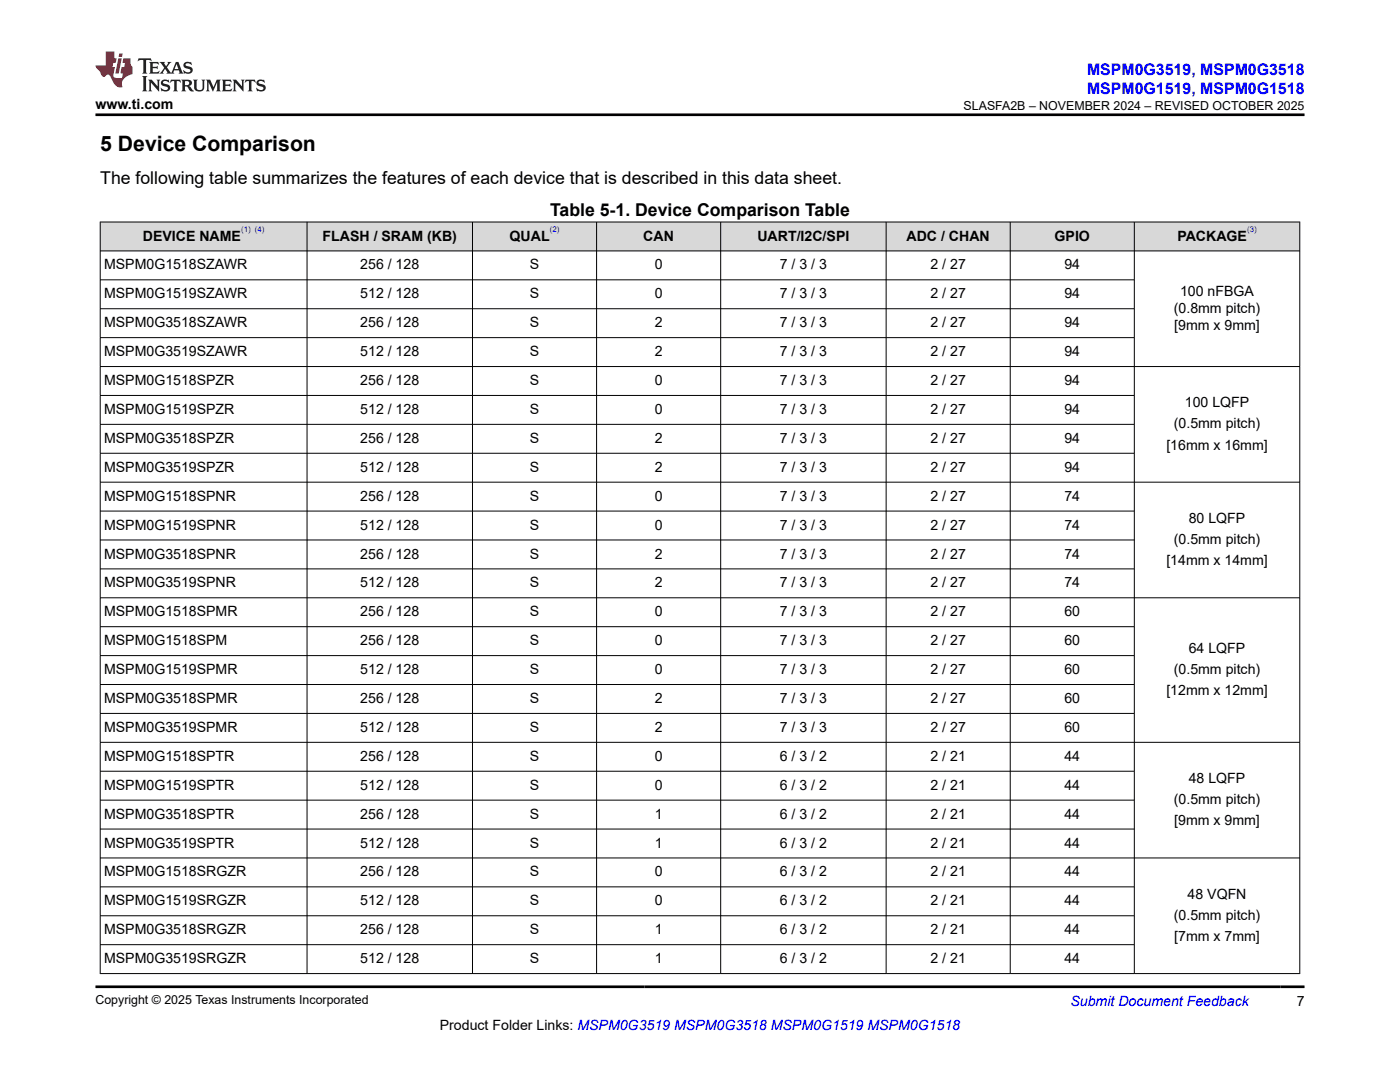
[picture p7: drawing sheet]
<svg xmlns="http://www.w3.org/2000/svg" width="279mm" height="216mm" viewBox="0 0 279 216" stroke-linecap="round" stroke-linejoin="round" font-family="sans-serif">
<defs><g id="words">
<text font-size="4.2" x="20" y="30.2">5 Device Comparison</text>
<g font-size="3.5">
<text x="20" y="36.8">The following table summarizes the features of each device that is described in this data sheet.</text>
<text x="109.8" y="43.1">Table 5-1. Device Comparison Table</text>
</g>
<g font-size="3.2" fill="#00f">
<text x="216.9" y="14.9">MSPM0G3519, MSPM0G3518</text>
<text x="216.9" y="18.7">MSPM0G1519, MSPM0G1518</text>
</g>
<g font-size="2.8">
<text x="19" y="21.8">www.ti.com</text>
<text x="28.5" y="48">DEVICE NAME</text>
<text x="64.4" y="48">FLASH / SRAM (KB)</text>
<text x="101.7" y="48">QUAL</text>
<text x="128.4" y="48">CAN</text>
<text x="151.2" y="48">UART/I2C/SPI</text>
<text x="180.9" y="48">ADC / CHAN</text>
<text x="210.5" y="48">GPIO</text>
<text x="235" y="48">PACKAGE</text>
<text x="20.8" y="53.8">MSPM0G1518SZAWR</text>
<text x="71.9" y="53.8">256 / 128</text>
<text x="105.7" y="53.8">S</text>
<text x="130.7" y="53.8">0</text>
<text x="155.6" y="53.8">7 / 3 / 3</text>
<text x="185.7" y="53.8">2 / 27</text>
<text x="212.4" y="53.8">94</text>
<text x="20.8" y="59.5">MSPM0G1519SZAWR</text>
<text x="71.9" y="59.5">512 / 128</text>
<text x="105.7" y="59.5">S</text>
<text x="130.7" y="59.5">0</text>
<text x="155.6" y="59.5">7 / 3 / 3</text>
<text x="185.7" y="59.5">2 / 27</text>
<text x="212.4" y="59.5">94</text>
<text x="235.5" y="59">100 nFBGA</text>
<text x="20.8" y="65.3">MSPM0G3518SZAWR</text>
<text x="71.9" y="65.3">256 / 128</text>
<text x="105.7" y="65.3">S</text>
<text x="130.7" y="65.3">2</text>
<text x="155.6" y="65.3">7 / 3 / 3</text>
<text x="185.7" y="65.3">2 / 27</text>
<text x="212.4" y="65.3">94</text>
<text x="234.3" y="62.4">(0.8mm pitch)</text>
<text x="234.3" y="65.8">[9mm x 9mm]</text>
<text x="20.8" y="71.1">MSPM0G3519SZAWR</text>
<text x="71.9" y="71.1">512 / 128</text>
<text x="105.7" y="71.1">S</text>
<text x="130.7" y="71.1">2</text>
<text x="155.6" y="71.1">7 / 3 / 3</text>
<text x="185.7" y="71.1">2 / 27</text>
<text x="212.4" y="71.1">94</text>
<text x="20.8" y="76.8">MSPM0G1518SPZR</text>
<text x="71.9" y="76.8">256 / 128</text>
<text x="105.7" y="76.8">S</text>
<text x="130.7" y="76.8">0</text>
<text x="155.6" y="76.8">7 / 3 / 3</text>
<text x="185.7" y="76.8">2 / 27</text>
<text x="212.4" y="76.8">94</text>
<text x="20.8" y="82.6">MSPM0G1519SPZR</text>
<text x="71.9" y="82.6">512 / 128</text>
<text x="105.7" y="82.6">S</text>
<text x="130.7" y="82.6">0</text>
<text x="155.6" y="82.6">7 / 3 / 3</text>
<text x="185.7" y="82.6">2 / 27</text>
<text x="212.4" y="82.6">94</text>
<text x="236.5" y="81.3">100 LQFP</text>
<text x="20.8" y="88.4">MSPM0G3518SPZR</text>
<text x="71.9" y="88.4">256 / 128</text>
<text x="105.7" y="88.4">S</text>
<text x="130.7" y="88.4">2</text>
<text x="155.6" y="88.4">7 / 3 / 3</text>
<text x="185.7" y="88.4">2 / 27</text>
<text x="212.4" y="88.4">94</text>
<text x="232.8" y="89.7">[16mm x 16mm]</text>
<text x="234.3" y="85.5">(0.5mm pitch)</text>
<text x="20.8" y="94.1">MSPM0G3519SPZR</text>
<text x="71.9" y="94.1">512 / 128</text>
<text x="105.7" y="94.1">S</text>
<text x="130.7" y="94.1">2</text>
<text x="155.6" y="94.1">7 / 3 / 3</text>
<text x="185.7" y="94.1">2 / 27</text>
<text x="212.4" y="94.1">94</text>
<text x="20.8" y="99.9">MSPM0G1518SPNR</text>
<text x="71.9" y="99.9">256 / 128</text>
<text x="105.7" y="99.9">S</text>
<text x="130.7" y="99.9">0</text>
<text x="155.6" y="99.9">7 / 3 / 3</text>
<text x="185.7" y="99.9">2 / 27</text>
<text x="212.4" y="99.9">74</text>
<text x="20.8" y="105.7">MSPM0G1519SPNR</text>
<text x="71.9" y="105.7">512 / 128</text>
<text x="105.7" y="105.7">S</text>
<text x="130.7" y="105.7">0</text>
<text x="155.6" y="105.7">7 / 3 / 3</text>
<text x="185.7" y="105.7">2 / 27</text>
<text x="212.4" y="105.7">74</text>
<text x="237.2" y="104.3">80 LQFP</text>
<text x="20.8" y="111.4">MSPM0G3518SPNR</text>
<text x="71.9" y="111.4">256 / 128</text>
<text x="105.7" y="111.4">S</text>
<text x="130.7" y="111.4">2</text>
<text x="155.6" y="111.4">7 / 3 / 3</text>
<text x="185.7" y="111.4">2 / 27</text>
<text x="212.4" y="111.4">74</text>
<text x="232.8" y="112.8">[14mm x 14mm]</text>
<text x="234.3" y="108.6">(0.5mm pitch)</text>
<text x="20.8" y="117.2">MSPM0G3519SPNR</text>
<text x="71.9" y="117.2">512 / 128</text>
<text x="105.7" y="117.2">S</text>
<text x="130.7" y="117.2">2</text>
<text x="155.6" y="117.2">7 / 3 / 3</text>
<text x="185.7" y="117.2">2 / 27</text>
<text x="212.4" y="117.2">74</text>
<text x="20.8" y="123">MSPM0G1518SPMR</text>
<text x="71.9" y="123">256 / 128</text>
<text x="105.7" y="123">S</text>
<text x="130.7" y="123">0</text>
<text x="155.6" y="123">7 / 3 / 3</text>
<text x="185.7" y="123">2 / 27</text>
<text x="212.4" y="123">60</text>
<text x="20.8" y="128.7">MSPM0G1518SPM</text>
<text x="71.9" y="128.7">256 / 128</text>
<text x="105.7" y="128.7">S</text>
<text x="130.7" y="128.7">0</text>
<text x="155.6" y="128.7">7 / 3 / 3</text>
<text x="185.7" y="128.7">2 / 27</text>
<text x="212.4" y="128.7">60</text>
<text x="237.2" y="130.3">64 LQFP</text>
<text x="20.8" y="134.5">MSPM0G1519SPMR</text>
<text x="71.9" y="134.5">512 / 128</text>
<text x="105.7" y="134.5">S</text>
<text x="130.7" y="134.5">0</text>
<text x="155.6" y="134.5">7 / 3 / 3</text>
<text x="185.7" y="134.5">2 / 27</text>
<text x="212.4" y="134.5">60</text>
<text x="234.3" y="134.5">(0.5mm pitch)</text>
<text x="20.8" y="140.3">MSPM0G3518SPMR</text>
<text x="71.9" y="140.3">256 / 128</text>
<text x="105.7" y="140.3">S</text>
<text x="130.7" y="140.3">2</text>
<text x="155.6" y="140.3">7 / 3 / 3</text>
<text x="185.7" y="140.3">2 / 27</text>
<text x="212.4" y="140.3">60</text>
<text x="232.8" y="138.7">[12mm x 12mm]</text>
<text x="20.8" y="146.1">MSPM0G3519SPMR</text>
<text x="71.9" y="146.1">512 / 128</text>
<text x="105.7" y="146.1">S</text>
<text x="130.7" y="146.1">2</text>
<text x="155.6" y="146.1">7 / 3 / 3</text>
<text x="185.7" y="146.1">2 / 27</text>
<text x="212.4" y="146.1">60</text>
<text x="20.8" y="151.8">MSPM0G1518SPTR</text>
<text x="71.9" y="151.8">256 / 128</text>
<text x="105.7" y="151.8">S</text>
<text x="130.7" y="151.8">0</text>
<text x="155.6" y="151.8">6 / 3 / 2</text>
<text x="185.7" y="151.8">2 / 21</text>
<text x="212.4" y="151.8">44</text>
<text x="20.8" y="157.6">MSPM0G1519SPTR</text>
<text x="71.9" y="157.6">512 / 128</text>
<text x="105.7" y="157.6">S</text>
<text x="130.7" y="157.6">0</text>
<text x="155.6" y="157.6">6 / 3 / 2</text>
<text x="185.7" y="157.6">2 / 21</text>
<text x="212.4" y="157.6">44</text>
<text x="234.3" y="160.5">(0.5mm pitch)</text>
<text x="237.2" y="156.2">48 LQFP</text>
<text x="20.8" y="163.4">MSPM0G3518SPTR</text>
<text x="71.9" y="163.4">256 / 128</text>
<text x="105.7" y="163.4">S</text>
<text x="130.7" y="163.4">1</text>
<text x="155.6" y="163.4">6 / 3 / 2</text>
<text x="185.7" y="163.4">2 / 21</text>
<text x="212.4" y="163.4">44</text>
<text x="234.3" y="164.7">[9mm x 9mm]</text>
<text x="20.8" y="169.1">MSPM0G3519SPTR</text>
<text x="71.9" y="169.1">512 / 128</text>
<text x="105.7" y="169.1">S</text>
<text x="130.7" y="169.1">1</text>
<text x="155.6" y="169.1">6 / 3 / 2</text>
<text x="185.7" y="169.1">2 / 21</text>
<text x="212.4" y="169.1">44</text>
<text x="20.8" y="174.9">MSPM0G1518SRGZR</text>
<text x="71.9" y="174.9">256 / 128</text>
<text x="105.7" y="174.9">S</text>
<text x="130.7" y="174.9">0</text>
<text x="155.6" y="174.9">6 / 3 / 2</text>
<text x="185.7" y="174.9">2 / 21</text>
<text x="212.4" y="174.9">44</text>
<text x="237" y="179.3">48 VQFN</text>
<text x="20.8" y="180.7">MSPM0G1519SRGZR</text>
<text x="71.9" y="180.7">512 / 128</text>
<text x="105.7" y="180.7">S</text>
<text x="130.7" y="180.7">0</text>
<text x="155.6" y="180.7">6 / 3 / 2</text>
<text x="185.7" y="180.7">2 / 21</text>
<text x="212.4" y="180.7">44</text>
<text x="234.3" y="183.5">(0.5mm pitch)</text>
<text x="20.8" y="186.4">MSPM0G3518SRGZR</text>
<text x="71.9" y="186.4">256 / 128</text>
<text x="105.7" y="186.4">S</text>
<text x="130.7" y="186.4">1</text>
<text x="155.6" y="186.4">6 / 3 / 2</text>
<text x="185.7" y="186.4">2 / 21</text>
<text x="212.4" y="186.4">44</text>
<text x="234.3" y="187.8">[7mm x 7mm]</text>
<text x="20.8" y="192.2">MSPM0G3519SRGZR</text>
<text x="71.9" y="192.2">512 / 128</text>
<text x="105.7" y="192.2">S</text>
<text x="130.7" y="192.2">1</text>
<text x="155.6" y="192.2">6 / 3 / 2</text>
<text x="185.7" y="192.2">2 / 21</text>
<text x="212.4" y="192.2">44</text>
<text x="258.8" y="200.7">7</text>
<text x="87.8" y="205.5">Product Folder Links: MSPM0G3519 MSPM0G3518 MSPM0G1519 MSPM0G1518</text>
</g>
<text font-size="2.8" fill="#00f" x="213.6" y="200.7">Submit Document Feedback</text>
<g font-size="2.5">
<text x="192.3" y="21.9">SLASFA2B – NOVEMBER 2024 – REVISED OCTOBER 2025</text>
<text x="19" y="200.4">Copyright © 2025 Texas Instruments Incorporated</text>
</g>
<g font-size="1.6" fill="#00f">
<text x="48.1" y="46.4">(1) (4)</text>
<text x="109.7" y="46.4">(2)</text>
<text x="248.9" y="46.4">(3)</text>
</g>
</g></defs>
<g fill="#d8d8d8">
<path d="M20 44.3h239.4v5.8h-239.4z" fill-rule="evenodd"/>
<path d="M20.1 44.4h41.1v5.6h-41.1z" fill-rule="evenodd"/>
<path d="M61.3 44.4h32.9v5.6h-32.9z" fill-rule="evenodd"/>
<path d="M94.4 44.4h24.6v5.6h-24.6z" fill-rule="evenodd"/>
<path d="M119.1 44.4h24.7v5.6h-24.7z" fill-rule="evenodd"/>
<path d="M143.9 44.4h32.9v5.6h-32.9z" fill-rule="evenodd"/>
<path d="M176.9 44.4h24.7v5.6h-24.7z" fill-rule="evenodd"/>
<path d="M201.7 44.4h24.6v5.6h-24.6z" fill-rule="evenodd"/>
<path d="M226.4 44.4h32.9v5.6h-32.9z" fill-rule="evenodd"/>
</g>
<g fill="none" stroke="#000" stroke-width=".2">
<path d="M19.9 44.3h239.6M19.9 50.1h239.6M19.9 55.8h206.5M20 44.2v150.1M61.3 44.2v150.1M94.3 44.2v150.1M119.1 44.2v150.1M143.8 44.2v150.1M176.8 44.2v150.1M201.6 44.2v150.1M226.4 44.2v150.1M259.4 44.2v150.1"/>
<path d="M19.9 61.6h206.5M19.9 67.4h206.5M19.9 78.9h206.5M259.5 73.1h-239.6M19.9 84.7h206.5M19.9 90.4h206.5M259.5 96.2h-239.6M19.9 102h206.5M19.9 119.3h239.6M19.9 107.7h206.5M19.9 113.5h206.5M19.9 125.1h206.5"/>
<path d="M19.9 130.8h206.5M19.9 136.6h206.5M19.9 148.1h239.6M19.9 142.4h206.5M19.9 153.9h206.5M19.9 159.7h206.5M19.9 171.2h239.6M19.9 165.4h206.5M19.9 177h206.5M19.9 194.3h239.6M19.9 182.7h206.5M19.9 188.5h206.5"/>
</g>
<path d="M27.7 11.6l-.2 .6 .5-.2h.6v.1v2.2l-.2 .4h1l-.2-.4v-2.2v-.1h.5l.5 .2-.1-.6zM29.8 12.4l.2 .3v1.6l-.2 .4h1.9l.1-.6a1.08 1.08 0 0 1-1.3 .2v-.7h.6l.4 .2v-.7l-.4 .2h-.6v-.5l.2-.2a1 1 0 0 1 1 .3l-.1-.5zM31.8 12.4l1 1.1-1 1.2h.9l-.2-.2 .4-.8 .5 .8-.2 .2h1.6l-.2-.2 .1-.5h1l.1 .5-.1 .2h.9l-.2-.4-.8-1.9h-.5l-1 2.1-.8-1.1 .9-1h-.8l.2 .2-.5 .6-.3-.6 .1-.2zM35.2 12.8l.4 1h-.8zM36.8 12.5a.65 .65 0 0 0-.2 .7 .65 .65 0 0 0 .6 .5l.7 .1 .1 .3a.79 .79 0 0 1-.7 .4 .79 .79 0 0 1-.7-.5l.1 .7 .2-.1a.93 .93 0 0 0 1.1 0 .93 .93 0 0 0 .4-.9 1.46 1.46 0 0 0-1.2-.6l-.1-.3a1.09 1.09 0 0 1 1.2 .2l-.2-.6-.1 .1-.6-.2zM28.4 15.2l.2 .4v2.2l-.2 .4h1l-.2-.4v-2.2l.2-.4zM29.6 15.9l.2 .4v1.5l-.2 .4h.8l-.3-.4v-1.3l1.7 1.8v-2l.2-.4h-.8l.2 .2 .1 1.1-1.2-1.3zM32.3 16a.65 .65 0 0 0-.2 .8 .65 .65 0 0 0 .7 .4l.6 .2 .1 .2a.79 .79 0 0 1-.7 .4 .79 .79 0 0 1-.7-.5l.1 .7 .2-.1a.93 .93 0 0 0 1.1 .1 .93 .93 0 0 0 .4-1 1.46 1.46 0 0 0-1.2-.5l-.1-.4a1.09 1.09 0 0 1 1.2 .2l-.2-.6-.1 .1-.6-.1zM34.1 15.9l-.1 .6a.63 .63 0 0 1 .7-.3l.1 1.6-.3 .4h1l-.2-.4v-1.6a.66 .66 0 0 1 .8 .3l-.1-.6zM36.2 15.9l.2 .4v1.5l-.2 .4h.9l-.2-.2v-.7h.5l.1 .2a.79 .79 0 0 0 1.2 .6l-1-.9a.61 .61 0 0 0 .6-.6 .61 .61 0 0 0-.5-.7zM36.9 16.2h.2a.47 .47 0 0 1 .5 .1 .47 .47 0 0 1 .1 .5l-.2 .1-.6 .1zM38.5 15.9l.2 .2a2.27 2.27 0 0 0 .4 2 1.04 1.04 0 0 0 1.7-.7v-1.3l.2-.2h-.8l.2 .4v1.1a.6 .6 0 0 1-.6 .6 .6 .6 0 0 1-.6-.6v-1.1l.3-.4zM41.1 15.9l.2 .4v1.5l-.2 .4h.7l-.2-.4v-1.4l.9 1.9 .8-1.9v1.4l-.2 .4h1l-.3-.4v-1.5l.3-.4h-.8l-.7 1.5-.7-1.5zM44.3 15.9l.2 .4v1.5l-.2 .4h1.9l.1-.6a1.09 1.09 0 0 1-1.3 .2v-.7h.6l.4 .2v-.6l-.4 .2h-.6v-.6l.2-.1a1.01 1.01 0 0 1 1 .3l-.1-.6zM46.4 15.9l.3 .4v1.5l-.3 .4h.8l-.2-.4v-1.3l1.6 1.8v-2l.2-.4h-.7l.2 .2v1.1l-1.2-1.3zM49 15.9l-.1 .6a.63 .63 0 0 1 .8-.3v1.6l-.3 .4h1l-.2-.4v-1.6a.66 .66 0 0 1 .8 .3l-.1-.6zM51.4 16a.65 .65 0 0 0-.2 .8 .65 .65 0 0 0 .6 .4l.6 .2 .2 .2a.79 .79 0 0 1-.8 .4 .79 .79 0 0 1-.6-.5l.1 .7 .2-.1a.93 .93 0 0 0 1 .1 .93 .93 0 0 0 .5-1 1.46 1.46 0 0 0-1.3-.5l-.1-.4a1.09 1.09 0 0 1 1.3 .2l-.2-.6-.2 .1-.5-.1z" fill="#231f20"/>
<path d="M21.1 10.3v2.7h-2.1l.1 .4 .9 1a.95 .95 0 0 0 .9 .9 .59 .59 0 0 1 .6-.4 .59 .59 0 0 1 .5 .3l.4 .8a1.59 1.59 0 0 0 2.1 1.4 1.61 1.61 0 0 1 1-2.3l1-.3-.1-1.5a1.59 1.59 0 0 1-.4-1.7h-1.4l-.2 .9h.5l-.1 .9h-.5l-.2 .9v.3l.4 .1-.2 .9h-.6a.73 .73 0 0 1-1.1-.7l.3-1.5h-.5l.2-.9h.5l.2-.9h-.5v-1.3zM23.6 11.6l-.6 3.1h.7l.6-3.1zM23.8 10.7l-.1 .6h.7l.1-.6z" fill="#ed1c24"/>
<path d="M19 22.9h241.3M19 196.9h241.3" fill="none" stroke="#000" stroke-width=".53"/>
<use href="#words"/>
</svg>
